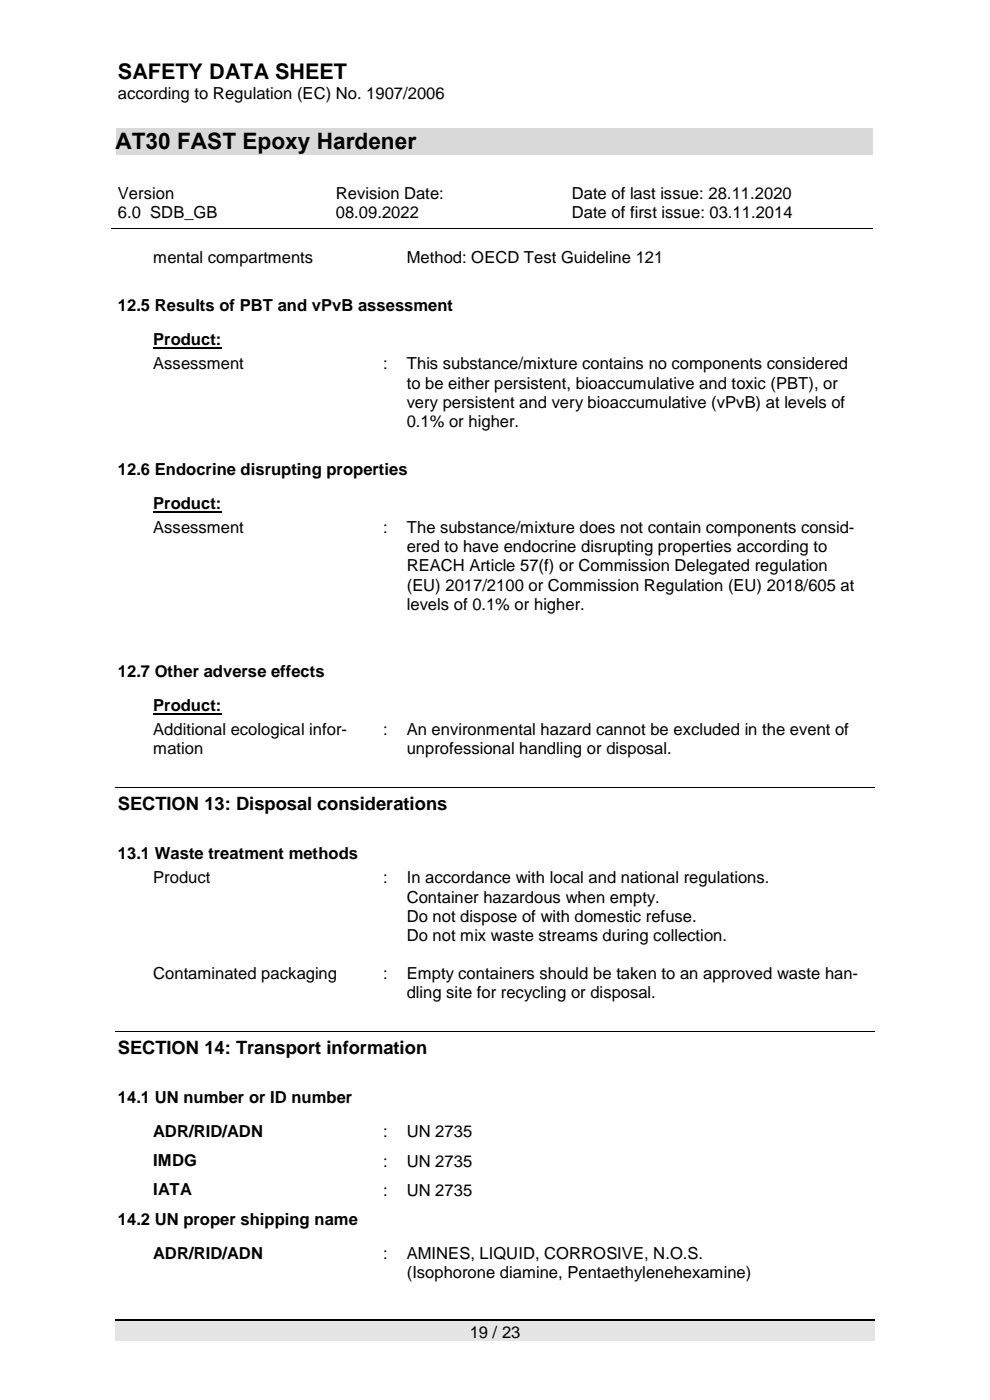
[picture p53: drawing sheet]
<svg xmlns="http://www.w3.org/2000/svg" width="210mm" height="297mm" viewBox="0 0 210 297" stroke-linecap="round" stroke-linejoin="round" font-family="sans-serif">
<defs><g id="words">
<text font-size="4.8" x="24.5" y="31.7">AT30 FAST Epoxy Hardener</text>
<text font-size="4.6" x="25" y="16.7">SAFETY DATA SHEET</text>
<g font-size="3.9">
<text x="25" y="171.8">SECTION 13: Disposal considerations</text>
<text x="25" y="223.6">SECTION 14: Transport information</text>
</g>
<g font-size="3.5">
<text x="25" y="21">according to Regulation (EC) No. 1907/2006</text>
<text x="25" y="42.2">Version</text>
<text x="25" y="46.3">6.0 SDB_GB</text>
<text x="71.3" y="42.2">Revision Date:</text>
<text x="71.3" y="46.3">08.09.2022</text>
<text x="121.3" y="42.2">Date of last issue: 28.11.2020</text>
<text x="121.3" y="46.3">Date of first issue: 03.11.2014</text>
<text x="32.5" y="55.8">mental compartments</text>
<text x="86.3" y="55.8">Method: OECD Test Guideline 121</text>
<text x="25" y="66">12.5 Results of PBT and vPvB assessment</text>
<text x="32.5" y="73.2">Product:</text>
<text x="32.5" y="78.4">Assessment</text>
<text x="81.3" y="78.4">:</text>
<text x="86.3" y="78.4">This substance/mixture contains no components considered</text>
<text x="86.3" y="82.4">to be either persistent, bioaccumulative and toxic (PBT), or</text>
<text x="86.3" y="86.5">very persistent and very bioaccumulative (vPvB) at levels of</text>
<text x="86.3" y="90.5">0.1% or higher.</text>
<text x="25" y="100.7">12.6 Endocrine disrupting properties</text>
<text x="32.5" y="108">Product:</text>
<text x="32.5" y="113.1">Assessment</text>
<text x="81.3" y="113.1">:</text>
<text x="86.3" y="113.1">The substance/mixture does not contain components consid-</text>
<text x="86.3" y="117.2">ered to have endocrine disrupting properties according to</text>
<text x="86.3" y="121.2">REACH Article 57(f) or Commission Delegated regulation</text>
<text x="86.3" y="125.3">(EU) 2017/2100 or Commission Regulation (EU) 2018/605 at</text>
<text x="86.3" y="129.3">levels of 0.1% or higher.</text>
<text x="25" y="143.6">12.7 Other adverse effects</text>
<text x="32.5" y="150.8">Product:</text>
<text x="32.5" y="156">Additional ecological infor-</text>
<text x="81.3" y="156">:</text>
<text x="86.3" y="156">An environmental hazard cannot be excluded in the event of</text>
<text x="32.5" y="160">mation</text>
<text x="86.3" y="160">unprofessional handling or disposal.</text>
<text x="25" y="182.3">13.1 Waste treatment methods</text>
<text x="32.5" y="187.4">Product</text>
<text x="81.3" y="187.4">:</text>
<text x="86.3" y="187.4">In accordance with local and national regulations.</text>
<text x="86.3" y="191.5">Container hazardous when empty.</text>
<text x="86.3" y="195.6">Do not dispose of with domestic refuse.</text>
<text x="86.3" y="199.6">Do not mix waste streams during collection.</text>
<text x="32.5" y="207.7">Contaminated packaging</text>
<text x="81.3" y="207.7">:</text>
<text x="86.3" y="207.7">Empty containers should be taken to an approved waste han-</text>
<text x="86.3" y="211.8">dling site for recycling or disposal.</text>
<text x="25" y="234">14.1 UN number or ID number</text>
<text x="32.5" y="241.3">ADR/RID/ADN</text>
<text x="81.3" y="241.3">:</text>
<text x="86.3" y="241.3">UN 2735</text>
<text x="32.5" y="247.4">IMDG</text>
<text x="81.3" y="247.5">:</text>
<text x="86.3" y="247.5">UN 2735</text>
<text x="32.5" y="253.6">IATA</text>
<text x="81.3" y="253.7">:</text>
<text x="86.3" y="253.7">UN 2735</text>
<text x="25" y="259.8">14.2 UN proper shipping name</text>
<text x="32.5" y="267">ADR/RID/ADN</text>
<text x="81.3" y="267">:</text>
<text x="86.3" y="267">AMINES, LIQUID, CORROSIVE, N.O.S.</text>
<text x="86.3" y="271.1">(Isophorone diamine, Pentaethylenehexamine)</text>
<text x="99.6" y="283.8">19 / 23</text>
</g>
</g></defs>
<path d="M24.5 27.1h160.6v5.7h-160.6z" fill-rule="evenodd" fill="#d9d9d9"/>
<path d="M23.5 48.4h161.6" fill="none" stroke="#000" stroke-width=".21"/>
<g fill="#000">
<path d="M69.8 48.3h.2v.2h-.2z" fill-rule="evenodd"/>
<path d="M119.8 48.3h.2v.2h-.2z" fill-rule="evenodd"/>
</g>
<path d="M24.5 280.1h161.1v4.5h-161.1z" fill-rule="evenodd" fill="#e5e5e5"/>
<path d="M24.5 280h161.1" fill="none" stroke="#000" stroke-width=".25"/>
<path d="M32.5 73.8h14.5M32.5 108.5h14.5M32.5 151.4h14.5" fill="none" stroke="#000" stroke-width=".38"/>
<path d="M24.5 167.1h161.1M24.5 218.9h161.1" fill="none" stroke="#000" stroke-width=".21"/>
<use href="#words"/>
</svg>
